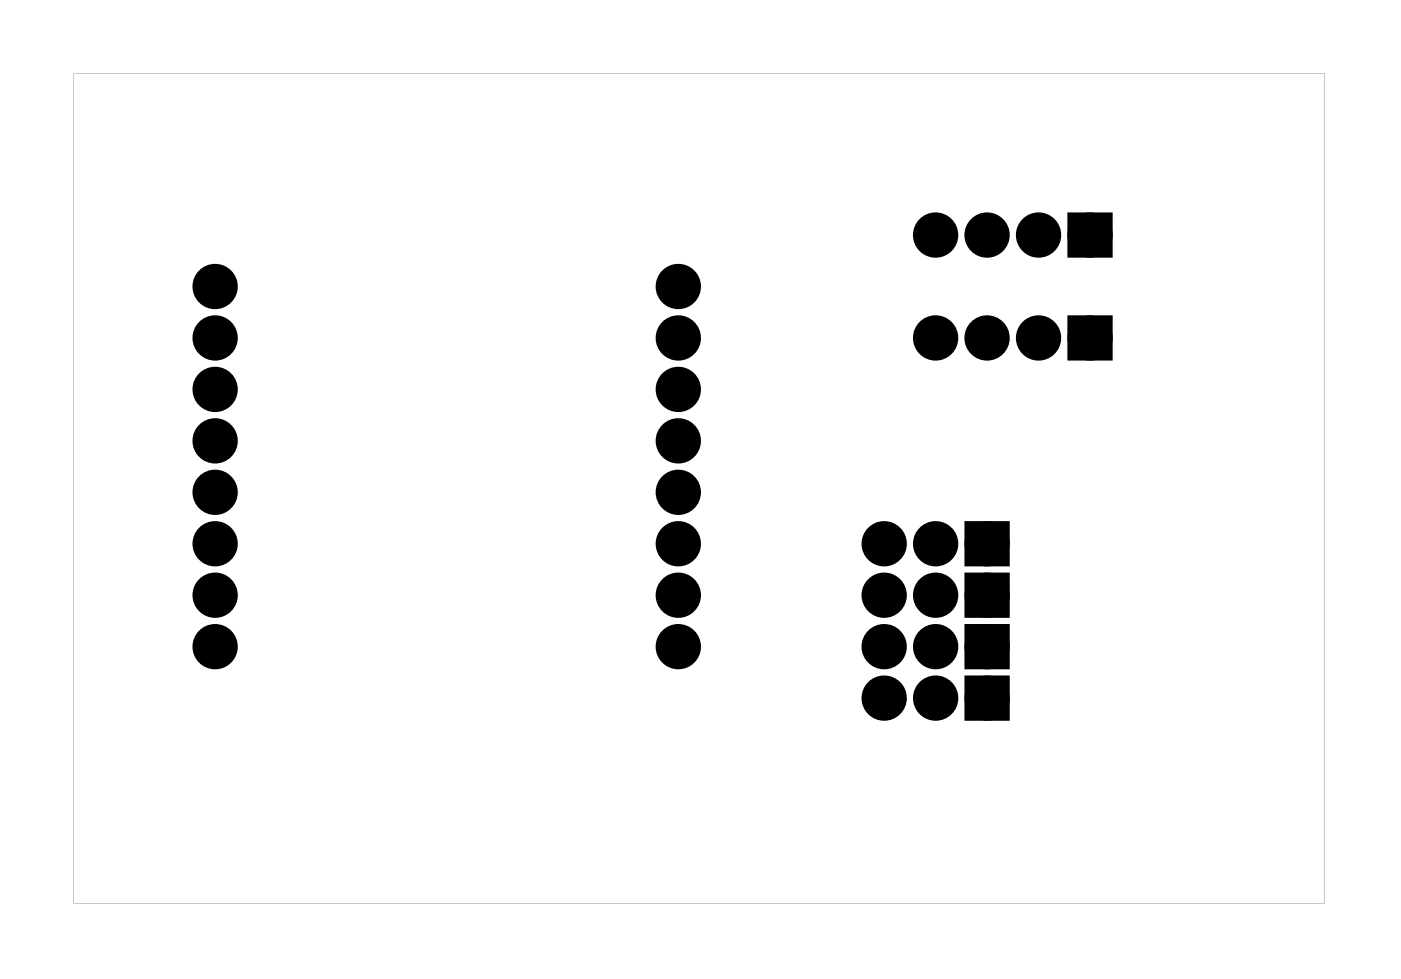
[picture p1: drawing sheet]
<svg xmlns="http://www.w3.org/2000/svg" width="69mm" height="48mm" viewBox="0 0 69 48" stroke-linecap="round" stroke-linejoin="round" font-family="sans-serif">
<g fill="#000">
<path d="M53.1 10.9h1.4v1.4h-1.4zM53.1 15.9h1.4v1.5h-1.4zM48 26.1h1.5v1.5h-1.5zM48 28.6h1.5v1.5h-1.5zM48 31.2h1.5v1.5h-1.5zM48 33.7h1.5v1.5h-1.5z"/>
<path d="M3.6 3.6v41h61.8v-41zM3.6 3.6h61.8v41h-61.8z"/>
</g>
<g fill="none" stroke="#000" stroke-width=".76" stroke-linecap="butt">
<path d="M53.1 10.9h1.4v1.4h-1.4zM53.1 15.9h1.4v1.5h-1.4zM48 26.1h1.5v1.5h-1.5zM48 28.6h1.5v1.5h-1.5zM48 31.2h1.5v1.5h-1.5zM48 33.7h1.5v1.5h-1.5z"/>
<circle cx="10.6" cy="19.2" r=".74"/>
<circle cx="10.6" cy="16.7" r=".74"/>
<circle cx="10.6" cy="14.1" r=".74"/>
<circle cx="33.5" cy="19.2" r=".74"/>
<circle cx="33.5" cy="16.7" r=".74"/>
<circle cx="33.5" cy="14.1" r=".74"/>
<circle cx="46.2" cy="16.7" r=".74"/>
<circle cx="46.2" cy="11.6" r=".74"/>
<circle cx="48.7" cy="16.7" r=".74"/>
<circle cx="48.7" cy="11.6" r=".74"/>
<circle cx="51.3" cy="16.7" r=".74"/>
<circle cx="51.3" cy="11.6" r=".74"/>
<circle cx="53.8" cy="16.7" r=".74"/>
<circle cx="53.8" cy="11.6" r=".74"/>
<circle cx="10.6" cy="24.3" r=".74"/>
<circle cx="10.6" cy="26.8" r=".74"/>
<circle cx="10.6" cy="21.8" r=".74"/>
<circle cx="10.6" cy="29.4" r=".74"/>
<circle cx="10.6" cy="31.9" r=".74"/>
<circle cx="33.5" cy="24.3" r=".74"/>
<circle cx="33.5" cy="26.8" r=".74"/>
<circle cx="33.5" cy="21.8" r=".74"/>
<circle cx="33.5" cy="29.4" r=".74"/>
<circle cx="33.5" cy="31.9" r=".74"/>
<circle cx="43.6" cy="29.4" r=".74"/>
<circle cx="43.6" cy="31.9" r=".74"/>
<circle cx="43.6" cy="34.5" r=".74"/>
<circle cx="43.6" cy="26.8" r=".74"/>
<circle cx="46.2" cy="29.4" r=".74"/>
<circle cx="46.2" cy="26.8" r=".74"/>
<circle cx="46.2" cy="34.5" r=".74"/>
<circle cx="46.2" cy="31.9" r=".74"/>
<circle cx="48.7" cy="31.9" r=".74"/>
<circle cx="48.7" cy="29.4" r=".74"/>
<circle cx="48.7" cy="26.8" r=".74"/>
<circle cx="48.7" cy="34.5" r=".74"/>
</g>
<g fill="#000">
<circle cx="10.6" cy="19.2" r=".74"/>
<circle cx="10.6" cy="16.7" r=".74"/>
<circle cx="10.6" cy="14.1" r=".74"/>
<circle cx="33.5" cy="19.2" r=".74"/>
<circle cx="33.5" cy="16.7" r=".74"/>
<circle cx="33.5" cy="14.1" r=".74"/>
<circle cx="46.2" cy="16.7" r=".74"/>
<circle cx="46.2" cy="11.6" r=".74"/>
<circle cx="48.7" cy="11.6" r=".74"/>
<circle cx="48.7" cy="16.7" r=".74"/>
<circle cx="51.3" cy="11.6" r=".74"/>
<circle cx="51.3" cy="16.7" r=".74"/>
<circle cx="53.8" cy="11.6" r=".74"/>
<circle cx="53.8" cy="16.7" r=".74"/>
<circle cx="10.6" cy="29.4" r=".74"/>
<circle cx="10.6" cy="24.3" r=".74"/>
<circle cx="10.6" cy="21.8" r=".74"/>
<circle cx="10.6" cy="31.9" r=".74"/>
<circle cx="10.6" cy="26.8" r=".74"/>
<circle cx="33.5" cy="29.4" r=".74"/>
<circle cx="33.5" cy="24.3" r=".74"/>
<circle cx="33.5" cy="21.8" r=".74"/>
<circle cx="33.5" cy="31.9" r=".74"/>
<circle cx="33.5" cy="26.8" r=".74"/>
<circle cx="43.6" cy="29.4" r=".74"/>
<circle cx="43.6" cy="26.8" r=".74"/>
<circle cx="43.6" cy="34.5" r=".74"/>
<circle cx="43.6" cy="31.9" r=".74"/>
<circle cx="46.2" cy="29.4" r=".74"/>
<circle cx="46.2" cy="26.8" r=".74"/>
<circle cx="46.2" cy="34.5" r=".74"/>
<circle cx="46.2" cy="31.9" r=".74"/>
<circle cx="48.7" cy="26.8" r=".74"/>
<circle cx="48.7" cy="29.4" r=".74"/>
<circle cx="48.7" cy="34.5" r=".74"/>
<circle cx="48.7" cy="31.9" r=".74"/>
</g>
</svg>
